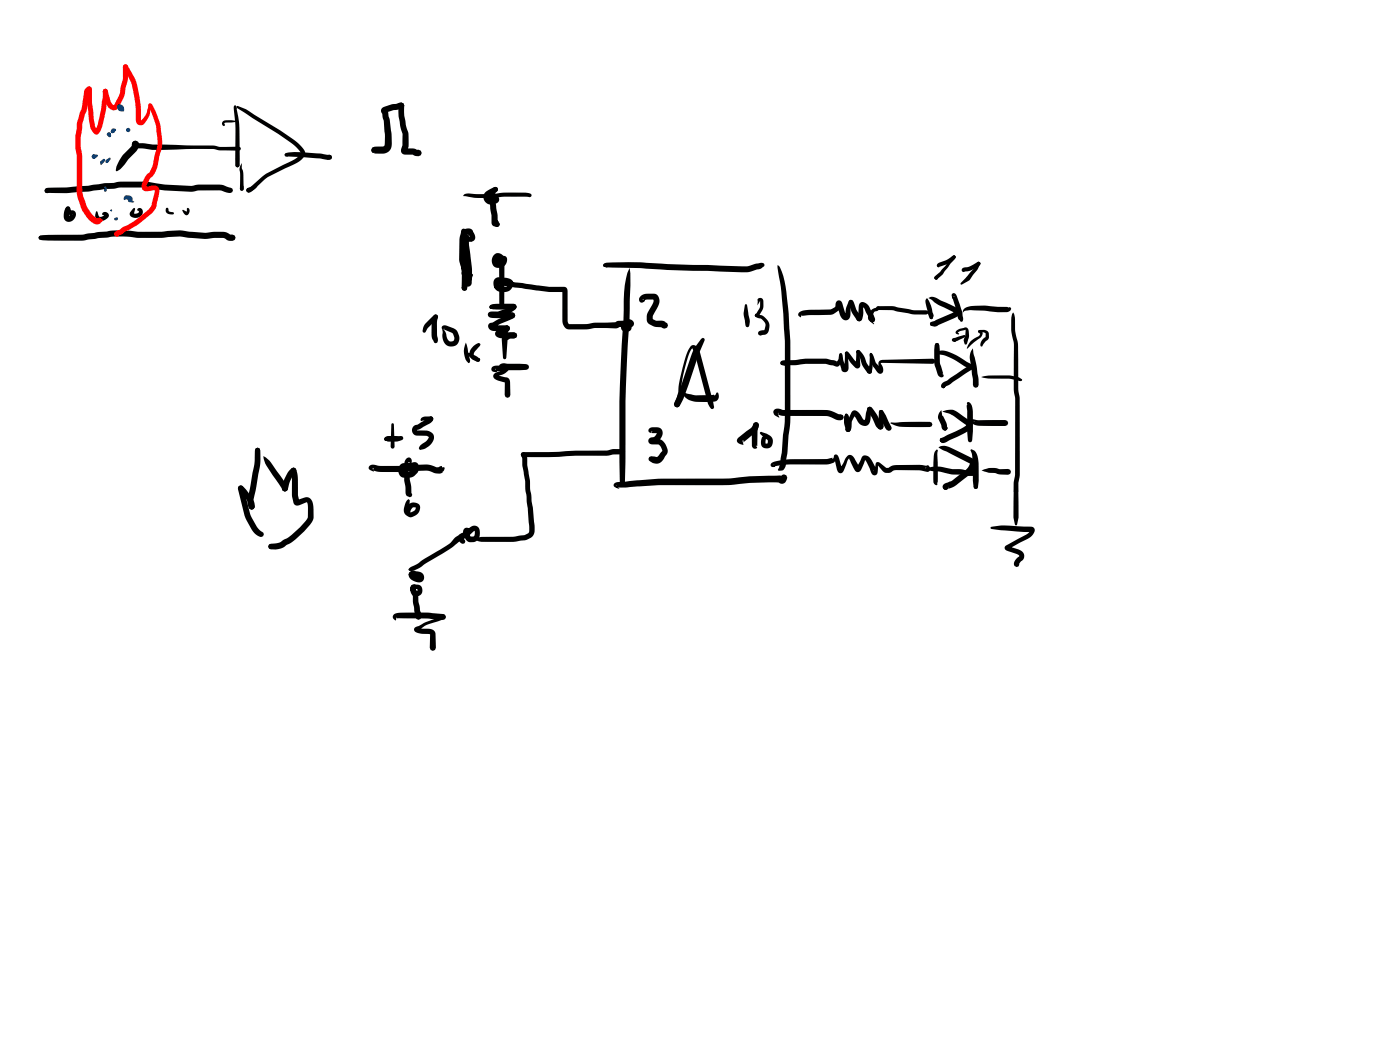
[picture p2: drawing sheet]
<svg xmlns="http://www.w3.org/2000/svg" width="285mm" height="214mm" viewBox="0 0 285 214" stroke-linecap="round" stroke-linejoin="round" font-family="sans-serif">
<g fill="#000">
<path d="M9.2 38.5l.5-.3h3.9l4.3-.4 3.3-.5 2-.1a9.7 9.7 0 0 1 3.9-.2 22.9 22.9 0 0 1 6.5 .6l5.4 .3 1.4-.3h4.7l2.2 .8 .1 .4-.1 .3a2.16 2.16 0 0 1-2.2-.3h-4.7l-1.5 .2-5.4-.2a27.9 27.9 0 0 0-8.5-.6l-8.3 .8a33 33 0 0 1-6.8 .3h-.1l.2-.2-.4 .2-.4-.1-.1-.4zM9.2 38.5l.4-.2 .3 .2 .2 .3-.1-.2-.1 .2 .3 .2-.6 .3a.48 .48 0 0 1-.5-.5zM27.1 28.9a.83 .83 0 0 1 1 .1 .83 .83 0 0 1 .1 1.1l-.4 .7-1.7 1.6-1.5 1.9-.8 .6-.2-.1a5.8 5.8 0 0 1 2-3.9l1.1-1.1zM27.1 28.9l.5-.3 .6 .8-.6 .7a.74 .74 0 0 1-.7-.4 .74 .74 0 0 1 .2-.8zM27.3 29.4a4.2 4.2 0 0 1 2.7-.1l1.1 .1 12.3 .2 1.4 .3h3.8l.3 .1 .1 .3-.1 .3-.3 .1-3.8-.1-1.4-.3-12.4 .2-3.4-.4-.3-.1-.2-.3zM27.3 29.4l.3-.2 .3 .2v.3l.3 .6-.6-.3h-.3l-.2-.3zM94.5 39.6l.9-.2 4.7 .1 2.5-.3h4.4l1 .2 .2 .4-.1 .2-.2 .1h-6a23.2 23.2 0 0 1-6.5 0l-1.1-.2zM100.4 38.3l.5-.2 .3 .1 .2 .4-.1 .3-.6 .5a.62 .62 0 0 1-1-.1zM99.7 39.2l.4-.1 .4 .1 .2 .4 .6 4.3v1.5l-.1-.4-.3-.2 .7 .3-.2 .1 .3 .5-.1 .4-.4 .1-.5-.1h.1a.77 .77 0 0 1-.7-.7v-1.5l-.6-3.4 .1-.8zM98.8 39.2l1.8-1.1 .6 .1 .2 .4-.2 .3-1.7 1v.3l.2 .3 1-.1-.1 .3-.4-.4a.7 .7 0 0 1-.5-1.1l.4-.1 .8 .4a1.07 1.07 0 0 1 .7 .9 1.07 1.07 0 0 1-.6 1 1.64 1.64 0 0 1-1.8 0 1.64 1.64 0 0 1-.7-1.6zM8 48.1a21.5 21.5 0 0 1 5.7-.3h3l2.5-.4a28.2 28.2 0 0 1 8.6-.2h.5a54.6 54.6 0 0 0 8.3-.3l5.2 .5 1.9-.2h2l1.2 .6h.4l.5 .1 .2 .5a1.05 1.05 0 0 1-1.5 .6l-1.1-.6h-1.7l-2 .3-5.1-.6a55.2 55.2 0 0 1-8.3 .3h-.4a18.3 18.3 0 0 0-6.1 0l-1.7 .1-3.4 .5h-3a21.5 21.5 0 0 1-5.7-.3l-.2-.3zM8 48.1l.4-.1 1.1 .7-1.3 .1-.4-.4z"/>
<path d="M13.5 42.1l.3-.1 .4 .2 .2 .4-.3 1.5-.1-.1 .4-.4 .4 .1-.4 .1-.2-.1a.7 .7 0 0 1 .7-.9 .7 .7 0 0 1 .5 1.1 1.34 1.34 0 0 1-.9 1.1 1.34 1.34 0 0 1-1.4-.4l-.1-1.2zM13.5 42.2l.3-.2 .3 .1 .1 .5 .6 .5-.8-.2-.5 .1-.2-.4zM19.5 43.1l.2-.1 .2 .1 .3 1a1.16 1.16 0 0 0 1.1-.4l.1 .3-.3-.2a.32 .32 0 0 1-.3-.4 .32 .32 0 0 1 .4-.2 .76 .76 0 0 1 .9 .5 .76 .76 0 0 1-.5 .9 1.27 1.27 0 0 1-1.3 .4 1.27 1.27 0 0 1-.9-1zM27.1 42.5l.3-.2 .1 .3-.3 1v-.2l.5 .1 .5-.2 .1-.4h-.3a.53 .53 0 0 1 .5-.5 .53 .53 0 0 1 .5 .4 1.4 1.4 0 0 1-1 1.5 1.4 1.4 0 0 1-1.6-.7l.1-.4zM33.8 42.4h.4l.2 .6 .8 .2 .2 .2a1.12 1.12 0 0 1-1.2 .1l-.5-.5zM37.1 42.8l.2-.1 .7 .4h-.1l.2-.2v-.5a.57 .57 0 0 1 .4 .9 .58 .58 0 0 1-.5 .5 .58 .58 0 0 1-.6-.4zM94.9 48.1l.2-.1 .3 .1 .1 .3-.1 3.5a34.9 34.9 0 0 1-.3 6.9l-.2 .3-.3 .1-.5-.2-.1-.4 .4-.8 .3-1.3a5.4 5.4 0 0 0 .2-2.7l-.2-5.4zM94.2 48.3l.4-.2 .2 .1 .2 .3-.4 1.1zM94.3 48.2a.86 .86 0 0 1 1.1 1l.7 5.8v1.7l-.2 .5-.4 .2-.6-.4-.1-.3v-1.9l-.7-5.7 .1-.4 .1 .1-.1-.3zM94.1 46.7a.61 .61 0 0 1 .7 .1 .61 .61 0 0 1 .1 .7l.2 .9v2.8a10.2 10.2 0 0 0 .4 4l.5 1.7a1.07 1.07 0 0 1-.7 1.5 .94 .94 0 0 1-.8-1.1l-.4-2a26.8 26.8 0 0 1-.1-5.8l.1-.6a.83 .83 0 0 1 .3-.9 .83 .83 0 0 1 .9 0l.2 .4-.1 .3-.3 .1-.4-.2h.4l.1 6 .5 2.9a.48 .48 0 0 0-.4-.3 .48 .48 0 0 0-.5 .3l-.3-3.2 .1-5.9-.4-1.2 .2 .1 .3-.1-.3 1.6 .1 4 .6 2.5a.45 .45 0 0 1-.1 .5 .45 .45 0 0 1-.5 .1v.2a.48 .48 0 0 1-.5-.8v-.4l-.5-2.1v-4l.4-1.8zM94.6 48.7h.5a.78 .78 0 0 1-.2 1l-.2 .5v.8a12.2 12.2 0 0 0 .4 4.3v3.3l-.1 .4-.4 .2-.5-.2-.1-.4a18 18 0 0 0-.2-5.2 9.4 9.4 0 0 1 .2-3.5zM95 56.4l1-.7 .2 .1v.4a1.31 1.31 0 0 1-.5 1.1l-.7-.1-.1-.5z"/>
<path d="M95.8 48.5l.2-.1 .4 .3-.4 .6-.3-.6zM94.5 48.8l.3-.2a1.09 1.09 0 0 1 1.6 .1l-.1 .2-1.4 .5-.3-.1zM94.4 46.8a1.22 1.22 0 0 1 1.9 .4v.4l-.4-.3-.8 .2 .2 .5 .5 .1-.1 .2v-.3h-.7l.3-.2v-.2l-.1 .5a.55 .55 0 0 1-.6-.4 .55 .55 0 0 1 .4-.7h.7a1.1 1.1 0 0 1 1.1 1.2 1.1 1.1 0 0 1-1.3 1 1.52 1.52 0 0 1-1.1-2.4zM100.9 45.3l.2-.1 .5 .3 .1 .3-.2 .3-.3 .1-.3-.2-.2-.4 .1 .2zM101.2 58.2l.4-.2 .2 .1 .2 .2-.7 .8-.2-.2zM100.7 56.8a.7 .7 0 0 1 1-.3 .7 .7 0 0 1 .3 .9l-.4 .9-.1-.3-.4-.1 .7 .2 .2 .2a.73 .73 0 0 1-1.2 .4 .73 .73 0 0 1 0-1.2l.3-.5a.44 .44 0 0 0 .5 .5v.5l.2 .3a1.39 1.39 0 0 0 1.9-.4v-.3l-.3-.1-.5-.1-.3 .1v-.4l9.3 1.3h3a.92 .92 0 0 1 .7 1.2v5.9l.2 .5h.7a14.1 14.1 0 0 0 4.6-.3l4.2-.1 .5-.3h2.5a.61 .61 0 0 0-.5 .4 .61 .61 0 0 0 .1 .6l.2-.1-.3 .7a.55 .55 0 0 0-.5-.8h.4a.45 .45 0 0 0-.5 .3 .45 .45 0 0 0 .1 .5l.1-.2-.5-.5a.87 .87 0 0 1 1.5 0 .87 .87 0 0 1-.6 1.3 .93 .93 0 0 1-1.1-.2 .93 .93 0 0 1-.2-1l.5-.9a1.12 1.12 0 0 1 1.3-.4 1.12 1.12 0 0 1 .7 1.2l-.6 .4h-2.4l.2-.1-.8 .4-4.7-.1a15 15 0 0 1-4.9 .3 1.53 1.53 0 0 1-1.3-1.7v-6.2l.4 .3-3.2-.1-7.7-1.1a2.59 2.59 0 0 1-2.2-.7 .95 .95 0 0 1 .3-.9 .95 .95 0 0 1 1.1-.1 1.32 1.32 0 0 1 1.3 1 1.32 1.32 0 0 1-.6 1.5 2.17 2.17 0 0 1-3.3-.6l-.1-1zM100.6 51.8l.4-.2 .5-.1 .6 .3 .5 .4-.1 .1-.9 .1-.3 .5 .1 .5 .6-.2 .3-.4 .2 .2 .2 .1-.6 .1-.7-.1 .1-.3-.3-.3h.3a.95 .95 0 0 1 1.2 .6 1.11 1.11 0 0 1-1.5 .5 .8 .8 0 0 1-.7-1 .8 .8 0 0 1 1.2-.5l.3 .1a.82 .82 0 0 1 1.1 .1 .82 .82 0 0 1 .1 1.1 1.6 1.6 0 0 1-1.4 1.1 1.6 1.6 0 0 1-1.6-.8v-1.1zM101.8 52.7l.4-.2 .3 .2 .2 .4v8.8l-.2 .3-.3 .2-.4-.2-.1-.3-.1-8.8zM122.9 53.7l.4-.2a75.3 75.3 0 0 1 12.6 .3l16.2 .4 2.7-.7a.7 .7 0 0 1 .9 .5l-.1 .3-.7 .4-.7 .2a6.3 6.3 0 0 1-3.2 .5l-27.5-1h-.2l.1-.2-.3 .2-.2-.1-.1-.3zM122.9 53.8h.4l.4 .6-.2 .1-.6-.3zM128.2 54.5l.2 3.7-.2 5a388.5 388.5 0 0 0-.9 30.8l-.1 4.4a.7 .7 0 0 1-.9 .7v-.5a348.8 348.8 0 0 1 .7-35.5 18.9 18.9 0 0 1 1.2-8.6zM158.3 54a1.72 1.72 0 0 1 .9 1.3 41.5 41.5 0 0 1 1.5 11.6 229.8 229.8 0 0 1 .2 19l-.4 2.8-.2 3.6-.2 1.3a2.58 2.58 0 0 1-.6 2.1 .86 .86 0 0 1-1.1-.1l.5-1.2 .8-8.1 .1-7.3a126.4 126.4 0 0 0-1.2-22.6z"/>
<path d="M194.1 52.1l.2-.1 .2 .2-.1 .6-.9 .9-1.6 2.3-1.1 .9-.5-.1-.1-.2 .1-.3 1.1-.9 2.6-3.1v.2zM190.3 56.3l.3-.1 .3 .2v.4l-.3 .1-.3-.1zM190.4 56.3h.3l.4-.3-.1 .6-.3 .3-.4-.1zM194 52.1l.4-.1 .2 .3-.1 .2-.4 .1-.2-.3zM190.9 53.7l1.8-.8 1.6-.9 .3 .3-.6 .7a5.2 5.2 0 0 1-2.5 1.3l-.1-.1-.3 .2-.3-.1-.1-.3zM199.1 53.3l.4 .1a1.91 1.91 0 0 1-.6 1.6l-1.5 2.1-1.6 .9-.2-.1v-.3l1.8-2a4.3 4.3 0 0 0 1.5-2zM195.9 54.7l1.4-.4 2-1 .2 .1 .1 .3a4.6 4.6 0 0 1-3 1.6l-.4 .1-.3-.1-.1-.3zM87.4 65.1a2.27 2.27 0 0 1 1.3-1.1l.3 .1 .2 .4a2.27 2.27 0 0 1-1.1 1.3l-1 1-.5 .9h-.5l-.1-.4a3.1 3.1 0 0 1 1.4-2.2zM88.4 64.1l.3-.1 .3 .1 .2 .6a13.2 13.2 0 0 0 0 4.6l-.2 .5-.3 .1-.3-.1-.2-.5a8.1 8.1 0 0 1 0-4.9zM90.1 66.4l.3-.2 .5 .1 1.7 .7 .5 .5 .4 .9a1.72 1.72 0 0 1-1.4 2.2 1.72 1.72 0 0 1-2-1.7l-.1-1.8h.3a3.4 3.4 0 0 1 .8 1.8 .73 .73 0 0 0 .8 .7 .73 .73 0 0 0 .6-.9l-.4-.8-1.7-.8v-.3a.28 .28 0 0 1-.4 .1 .28 .28 0 0 1 0-.4zM94.5 71.8l.1-.1a4.5 4.5 0 0 1 2.8 1.2h-.2l.5 .1 .1 .3-.2 .3h-.5zM94.9 69.8l.8 3.7a.36 .36 0 0 1-.4 .4 3.8 3.8 0 0 1-.4-4.1z"/>
<path d="M96.4 70.4l.4-.3a.59 .59 0 0 1 1 .1l-1.2 1.4a.65 .65 0 0 0 .2 1.1l.8 .2 .2 .4-.1 .2-.3 .2-.8-.3a1.53 1.53 0 0 1-.6-2.5zM99.8 62.2l.2-.1 .3 .1 .2 .3-.2 .3-.3 .1-.2-.1-.2-.3zM99.9 62.1l1.1-.2 3.5-.1 .6 .3 .1 .4-.2 .4-.4 .1h-3.6l-1.2-.2-.2-.3zM99.8 62.3l.2-.2 .3 .2 .3 .4v.2l-.8-.1-.1-.3zM100.2 74.8l.7-.4h2a.75 .75 0 0 1 .7 .8 .75 .75 0 0 1-.7 .7l-1.7 .8v-.3l1.5 .4a1 1 0 0 1 1.2 1v2.6l-.2 .4-.4 .2-.4-.2-.1-.4v-2.7l.2 .2-1.6-.4a.85 .85 0 0 1-.9-.5 .85 .85 0 0 1 .2-1l1.5-.5 .5-.5v.3l.2 .3h-2l.1-.3-.2-.2 .4 .5-.2 .2-.5-.1a.57 .57 0 0 1-.3-.9zM101.7 74.3l1-.3 4.4 .1 .5 .2 .1 .4-.1 .4-.5 .2a12 12 0 0 1-4.8-.2l-.8-.3zM102.8 66.4l.4-.2 .5 .2 .1 .4-.2 .5-.4 .1-.4-.2-.2-.4zM101 67.4l.4-.2 .8-.1 .5-.5-.1 .2 .2-.4 .4-.1a.77 .77 0 0 1 .6 .6 .77 .77 0 0 1-.5 .8l-.7 .5-.9 .1 .3-.3-.2-.4 2.9 .1 .4 .2 .2 .4-.2 .4-.4 .2h-2.6l-.7-.2a.79 .79 0 0 1-.4-1.3zM102.5 68.4l.8-.6 .7-.1h.7l.4 .2 .2 .4-.2 .4-.4 .2h-.8l-.6 .4v-.2l-.2 3.7-.4 .4-.3-.4-.2-3.7zM99.6 65.9l4.3-2.1-.2 .3 .2-.3 .4-.2 .4 .2 .2 .4-.1 .3-.3 .3-2.7 1.2-1.1 .6-.6 .2 .3-.2v-.4h2.9l.4 .2 .1 .4-.2 .4-.4 .2h-2.1l-1.2-.2a.87 .87 0 0 1-.3-1.3zM99.5 63.6l.5-.2h1.4l2-.6 .7-.6-.1 .2 .2-.3 .4-.2 .4 .2a.9 .9 0 0 1-.6 1.3l-.7 .3-2 .6-1.6 .1a.43 .43 0 0 0 .2-.4 .43 .43 0 0 0-.2-.4h4.2l.4 .2 .2 .4-.2 .4-.4 .2-.4-.2 .3 .2h-3.5a.98 .98 0 0 1-1.3-1zM130.4 60.3l.1-.1a3.6 3.6 0 0 1 3.3-.1 2.02 2.02 0 0 1 .1 2.4l-1 1.7v.9l-.1-.2 .8 .4h1.1l.6 .2 .5 .3 .2 .4-.2 .5-.6 .2-.6-.3-1.3-.1-1.1-.5a1.84 1.84 0 0 1-.3-2.3l1.1-2.1v-.7l.2 .1h-1.6l-.4 .2-.4-.3 .5 .4a.67 .67 0 0 1-1.1 .1 .67 .67 0 0 1 .2-1.1z"/>
<path d="M139 79.7l.9 .4 1.6 .4 3.9-.1a.28 .28 0 0 0 .3 0 .28 .28 0 0 0 .1-.3l.1-.1a.61 .61 0 0 1 .4 .9 1.1 1.1 0 0 1-1.2 .9 11.8 11.8 0 0 1-4.5-.2 2 2 0 0 1-1.6-1.9zM142.8 69l.3-.2 .3 .1 .1 .3-1.6 3.9a72.4 72.4 0 0 1-3.4 9.4l-.3 .4h-.4l-.4-.1-.2-.5 3.9-10.8zM151.7 62h.3l.1 .1 .3 1.9a3.7 3.7 0 0 1 .1 2.5l-.3 .1-.3-.1-.5-2.2zM154.3 60.8a.65 .65 0 0 1 .7-.1 .65 .65 0 0 1 .4 .6v1.2l-.1 .6-.8 1.3-.3 .1h.1l-.3 .1-.2-.1-.1-.3 .1-.2 .2-.2 .7-1.4 .1-1.3-.6 1zM153.8 64l.2-.1 .4 .3-.1-.2 .6 .1a2.52 2.52 0 0 1 1.6 1.5l.2 .7-.1 .9a1.32 1.32 0 0 1-1.5 1.1l-.6-.1a.68 .68 0 0 1 .1-.7 .68 .68 0 0 1 .6-.3h.4l.1-.1 .2-.9-.1-.4-.8-.9-1.2-.4-.1-.3zM159 73.6l.6-.2 2.2-.1 2.2-.3h4.1l2.4 .6-.2 .1h.1a2.06 2.06 0 0 0 .6-1.7h.4a3.3 3.3 0 0 1-.5 2.5l-.5 .2-2.3-.6h-4a15.3 15.3 0 0 1-4.6 .2l.2-.2-.4 .2-.3-.1-.1-.3zM159 73.6l.3-.1 .3 .1 .1 .4 .5 .4-.1 .1-1.1-.2-.1-.4zM162.7 63.6a6.7 6.7 0 0 1 4-.5l2.3-.1 .8-.3 .3-.4a.86 .86 0 0 1 1-1.1l.4 .5 .6 2.1 .2 .3-.3 .1 .1-.1a5.6 5.6 0 0 1 .6-2.6l.3-.4 .2-.1 .3 .2 .2 .3-.3 .4 .1-.1-.3 1.1v.9a1.05 1.05 0 0 1-.7 1.4 1.05 1.05 0 0 1-1.3-.8l-.8-2.4a.45 .45 0 0 0 .7 0 2.24 2.24 0 0 1-2 2.1l-5.9 .2-.1-.2-.1 .5-.5-.4zM171 72h.4l.1 .3 .7 2.8-.2-.3-.1 .2 .1-3.2 .4-.2 .2 .1 .1 .2v1.5a2.63 2.63 0 0 1-.2 2.2 .74 .74 0 0 1-.8 .1 .74 .74 0 0 1-.4-.7 3.8 3.8 0 0 1-.3-3zM172.1 71.7l.4-.1 .3 .1 2 2.4h-.4l-.2 .2 .1-2.7 .4-.3 .3 .1 .1 2.7a.7 .7 0 0 1-.4 .9 .7 .7 0 0 1-.9-.5l-1.3-1.8-.3-.5 .2 .1-.3-.1-.1-.3zM172.9 61.2l.4-.1 .4 .2 .6 1.7 1.1 1.6 .1 .3-.2 .4-.4 .1-.4-.1-1-1.6-.6-1.9 .2 .1-.3-.4zM174.5 71.3l.5 .1 .1 .2-.2 .3h-.5l-.1-.3z"/>
<path d="M174.4 71.4l.4-.1 .3 .1a5.2 5.2 0 0 1 1.4 2.6l1.1 1.6-.2 .4-.4 .1a2.61 2.61 0 0 1-1.3-1.5l-.3-.5a4.4 4.4 0 0 0-.9-2.1l-.2-.4zM175.1 61.7a1.48 1.48 0 0 1 2 .9l1 2.3-.1 .6-.4 .1-.3-.1-.2-.2-1.1-2.4-.5-.5 .3-.1v1.6l-.3 1.1-.3 .4-.7-.1-.1-.4 .1-.4 .4-.2-.3 .2 .3-2.3zM177.2 71.9l.1-.1 .3 .3v2.8a1.01 1.01 0 0 1-.6 1.2l-.3-.1-.2-.4 .5-1.3zM177.2 71.9l.1-.1 .4 .3 .6 1.8 1.1 1.2h-.3l-.2 .2v-.9a.77 .77 0 0 1 .5-1.1l10.5-.3 .4 .2 .1 .4-.1 .3-.4 .2-10.2-.2-.4 .1a1.83 1.83 0 0 1 .3 2 .73 .73 0 0 1-1.1-.3l-.9-1.5-.5-1.9zM177.5 63.1l1.3-.7a.48 .48 0 0 1 .3 .4 .48 .48 0 0 1-.4 .5l-.7 .2-.7 1.1v.4l.7 1-.7-.5a1.25 1.25 0 0 1 0-2zM178.5 62.5l.8-.2a7.5 7.5 0 0 1 3.1 .2l3.5 .7h2.7l.3 .1 .1 .3-.1 .3-.3 .1h-2.8l-4.1-.8-2.9-.1-.3-.1-.1-.3zM188.6 60.8h.3l.3 .6 .7 2.2a.94 .94 0 0 1-.3 1.4l-.2-.1-.5-1.1-.5-2.1zM189 60.7l.7-.3 .8 .2 4.3 2.1a.92 .92 0 0 1 .8 .9 .92 .92 0 0 1-.8 .9l-4.1 1.9a1.05 1.05 0 0 1-1.4-.5l.2-.3 5.1-2.3v.5l-1.5-.7a9.2 9.2 0 0 1-3.4-2zM190.8 71.8l.1-.2a2.28 2.28 0 0 1 2.5 .2l1.5 .6 3.1 1.9 .3 .4-.1 .4-.4 .1-1.3-.5a12.3 12.3 0 0 0-5.1-2.5l-.9 .2zM190.5 70l.3-.2 .3 .2 .1 .3-.4 .6-.5-.6zM190.5 70l.3-.2 .3 .2a11.3 11.3 0 0 1 .3 3.9l.6 2-.2 .2 .3 .1a.48 .48 0 0 1-.3 .6 .48 .48 0 0 1-.6-.2l-.3-.4-.5-1.6a10.7 10.7 0 0 1-.1-4.3zM191.8 78.4h.8a.46 .46 0 0 1-.3 .6 .46 .46 0 0 1-.6-.3z"/>
<path d="M191.8 78.4l.3-.2 .3 .2-.1 .5-.2 .1-.4-.1zM193.9 59.8a.63 .63 0 0 1 .9 .5l1 2.8a4.4 4.4 0 0 1 .2 2.3l-.3 .1-.3-.3a1.45 1.45 0 0 1-.5-1.5l-1-3.3a.21 .21 0 0 0 .2 .1 .21 .21 0 0 0 .2-.2l-.2 .5h-.2l-.1-.7zM193.9 69l2.4-.8 .2 .1-.1 .3-1.4 .8-.8 .1 .1-.4 .3 .3a.41 .41 0 0 1-.6 .1 .41 .41 0 0 1-.1-.5zM194.7 67.4l.6-.4 .9-.2a.69 .69 0 0 1 .8 0 .69 .69 0 0 1 .2 .8l.1 1.1-.5 1.4-.2 .1-.2-.1-.2-.8 .3-1 .1-1.2-1.7 .6 .4 .2-.1 .2-.4-.1a.37 .37 0 0 1-.2-.3 .37 .37 0 0 1 .1-.3zM196.3 62.9l.5-.4a8.9 8.9 0 0 1 3.6-.3l5.1 .3a.48 .48 0 0 1 .3 .5 .48 .48 0 0 1-.4 .4l-.4 .2h-1.9l-2.7-.4-2.8-.1-1.1 .2-.5 .3 .1-.4zM199.2 67.3l.2-.1 .3 .3a.49 .49 0 0 1 .4 .3 .49 .49 0 0 1-.2 .5l-.3 .5-1.4 1-1.3 1.2a3.2 3.2 0 0 1 2.4-2.6l.3-.6 .1 .1-.5-.2zM191.9 78l5.6-3.7 .3-.1 .4 .2 .1 .3-.2 .5-4.7 3.1-.9 .4v-.1l-.2 .3a.52 .52 0 0 1-.6-.2 .52 .52 0 0 1 .2-.7zM198.1 70.9l1.1 5.9a2.33 2.33 0 0 1-.1 2l-.4 .2-.4-.2-.2-.4v-1.2l-.4-2.8a3.5 3.5 0 0 1 .4-3.5zM199.2 67.3l.9-.1a1.06 1.06 0 0 1 1.2 .7v1l-1.2 1.4a.27 .27 0 0 1-.4 .1 .27 .27 0 0 1-.1-.3l.4-.9 .7-.6v-.7l-.4-.2-1.1-.1zM199.8 76.7a20.6 20.6 0 0 1 7.3 0l1 .5a.36 .36 0 0 1-.2 .4 .36 .36 0 0 1-.4 0l-.7-.2a9.8 9.8 0 0 0-4-.3h-1.6zM206.3 63.6l.3 1.1a16.8 16.8 0 0 0 .7 5.5l.1 9.7a11.4 11.4 0 0 1 .2 3.9v12.8l-.3 1.7 .1 1.7-.2 .4-.3 .1-.4-.1-.1-.4v-1.9l.3-1.5v-12.8a16.5 16.5 0 0 0-.3-4.7v-9.1a12.1 12.1 0 0 1-.3-6.1zM48.6 99.1l.4-.3 .4 .2 .2 .4-.1 .3 .1-.3 .3 1.4a14.2 14.2 0 0 0 2.4 6.4l.6 .8 .7 .5 .1 .3-.1 .4-.4 .1h-.3a3.2 3.2 0 0 1-1.7-1.5 15.2 15.2 0 0 1-2.4-6.8l-.4-1.4z"/>
<path d="M52.1 91.3l.3-.2 .4 .2 .2 .4-.6 .6-.5-.6zM52.1 91.3l.3-.2a1.11 1.11 0 0 1 .6 1.4l-.1 2.3-1.3 6.9 .1 1.1-.2-.2 .3 .6-.1 .4-.5 .2-.2-.1a2.47 2.47 0 0 1-.6-2.2l1-5.2a14.8 14.8 0 0 0 .5-4.6zM53.6 92.9l.5 .2a9.9 9.9 0 0 1 2.4 3l1.9 2.8 .2 .6-.2 .4-.4 .2-.4-.2-2.1-3.1a8.3 8.3 0 0 1-1.9-3.9zM59 95.7l.8-.5 .4 .2 .1 .4-.1 .4a7.1 7.1 0 0 0-1.6 3.5l-.6 .4-.4-.2-.2-.7a7.9 7.9 0 0 1 1.6-3.5zM59.3 95.4l.5-.2a1.47 1.47 0 0 1 .8 1.6l.1 4 .2 1.3-.4-.3 1.3-.4a1.4 1.4 0 0 1 2 1.4 6.2 6.2 0 0 1-.1 3.1l-.1 .2a17.4 17.4 0 0 1-4.4 4.5l-1 .5a2.91 2.91 0 0 1-2.1 .8l-.9-.1-.4-.1-.2-.4 .2-.4 2.1-.4 1.6-1a16.8 16.8 0 0 0 4.1-4l.1-2.2-.2-1h-.1l-1.1 .4a.98 .98 0 0 1-1.6-.4 9.4 9.4 0 0 1-.3-3.9l-.2-2.6zM75.3 94.8l.6-.2 1.4 .3h3l6.5-.3 1 .1 1.1 .4h.5l-.1 .1 .6-.3 .1 .2a.39 .39 0 0 1 .5 .2 .39 .39 0 0 1-.1 .5l-.4 .4-.6 .2h-.8l-1.8-.6-5.4 .3h-3.5l-1-.1-1-.3a.24 .24 0 0 0 .2-.2 .24 .24 0 0 0-.2-.2l.2 .8-.7-.4a.52 .52 0 0 1-.3-.4 .52 .52 0 0 1 .2-.5zM78.4 89l.1-.1a7.7 7.7 0 0 1 3.1-.1l.4 .1 .1 .3-.1 .3a4.5 4.5 0 0 1-3.2 .4l.1-.1-.5-.1-.2-.3zM78.4 89.1h.5l.3 .5-.1 .2-.6-.1-.2-.2zM79.8 86.2h.3l.1 .2 .1 4.6-.1 .2-.3 .2-.2-.2-.2-.2zM81.5 94.6l.8-.3a1.49 1.49 0 0 1 1.7 .5 .87 .87 0 0 1-.5 1 .87 .87 0 0 1-1-.2v-.5h.4v-.3a.47 .47 0 0 0 .3 .7h-.9h.1v.6l-.1-.1h1.2l.5-.5v-.6l.1 .3 .3 .1-1.1 .2-.7 .6a1.05 1.05 0 0 1-.3-1.4 1.05 1.05 0 0 1 1.3-.4 1.04 1.04 0 0 1 1.6 .6v.9l-.2 .5-.9 .8-.8 .2a2.01 2.01 0 0 1-1.7-.3 1.79 1.79 0 0 1-.1-2.4zM82.5 95.4a2.82 2.82 0 0 1 1 2.6l.3 2.3-.1-.1 .2 .6a.69 .69 0 0 1-.7 .4 .69 .69 0 0 1-.6-.6v-1.2a8.3 8.3 0 0 1-.1-4zM82.5 95a1.48 1.48 0 0 1 2.3 .4l-.1 .5-.5 .2-.4-.2-.2-.3 .3 .3-.5-.1-.2 .1-.2-.2 .1 .2a.45 .45 0 0 1-.7 .2 .45 .45 0 0 1-.1-.6z"/>
<path d="M82.7 93.4a.63 .63 0 0 1 .8-.2 .63 .63 0 0 1 .3 .7l-.1 .5-.5-.3-.1 .1 .2 .1 .3-.1 .1 .7h.5l-.4 .1 .4-.1 .5 .1 .1 .5a1.07 1.07 0 0 1-1.4 .6 1.75 1.75 0 0 1-.7-2.7zM85.8 85.1a2.42 2.42 0 0 1 2.3-.1v.6l-.4 .1-1.6-.1-.3 .1-.2-.2zM84.2 86.8l3.1-1.7v.1l.1-.3 .3-.1 .4 .1a1.1 1.1 0 0 1-1 1.5l-1.6 .9-.6 .2 .1 .2h1.9a1.51 1.51 0 0 1 1.4 1 1.51 1.51 0 0 1-.5 1.7l-1.2 .9-1 .3-.2-.1-.1-.3 .2-.4 1.1-.8a1.06 1.06 0 0 0 .7-1l-.5-.3h-1.6a1.14 1.14 0 0 1-1.2-.6 1.14 1.14 0 0 1 .2-1.3zM106.2 92.2l.4-.2h7.1l3.5-.2 6.3-.1 1.4-.3h1.8l.4 .2 .2 .4-.2 .4-.4 .1h-1.8l-1.4 .3a109.5 109.5 0 0 0-11.8 .3h-5.1l-.4-.2-.2-.3zM125.1 98.5l.5-.3 4.5-.4a226.8 226.8 0 0 1 18.7-.4l.6-.1a47.5 47.5 0 0 1 8.3-.4l1.2-.1 .7 .3-.4-.1-.4 .1 .5-.4 .3-.1 .5 .2 .2 .4-.1 .3a1 1 0 0 1-.6 .9 1 1 0 0 1-1.1-.2l.2 .1-1.6-.1a50.6 50.6 0 0 0-8.2 .5 287.5 287.5 0 0 0-18.7 .3l-4.2 .3-.5-.1v-.4l.6 .8-.8-.4a.48 .48 0 0 1-.2-.7zM132.2 87.2a2.56 2.56 0 0 1 1.9-.2 1.34 1.34 0 0 1 .4 2.3l-.7 .7-.9 .2a.47 .47 0 0 0 .3-.4 .47 .47 0 0 0-.3-.4h1.2a2.54 2.54 0 0 1 1.8 2.9l-.4 .5a1.94 1.94 0 0 1-2.6 1.5l-.8-.5-.1-.4 .2-.4 .4-.1 1.2 .2 1.1-1.3-.4-.8-.3-.4-.9-.1a.82 .82 0 0 1-1.1-.2 .82 .82 0 0 1 .1-1.1l.2-.1a1.15 1.15 0 0 0 1.2-1l.1 .1h-1.1v-.5l-.1 .5-.4-.2-.2-.3zM140.6 70.5a1.02 1.02 0 0 1 1.7 .7l2.9 10.7 .2 1-.1 .3-.3 .1-.3-.2-.5-.9-2.7-10.1-.4-1.1-.3 .1a22.5 22.5 0 0 0-2 9l-.1 .2a3.8 3.8 0 0 0-.3 2.2l-.2 .3-.4 .1-.4-.1-.2-.6a4.2 4.2 0 0 0 .9-2.3v.1a28 28 0 0 1 2.3-9.2zM150.3 89.1l2.5-1.9 .5-.7 .1 .3-.1-.3 .2-.4 .4-.2a.91 .91 0 0 1 .3 1.6l-.6 .8-2.3 1.8a.21 .21 0 0 0 .1-.2 .21 .21 0 0 0-.2-.2l.2 .9-.8-.2a.69 .69 0 0 1-.5-.5 .69 .69 0 0 1 .2-.8zM153.5 86.1l.4-.2 .4 .2 .2 .4-.3 1.3v3h-.3l.2 .1a.44 .44 0 0 1-.3 .5 .44 .44 0 0 1-.6-.3l-.1-.3v-3.1zM155.5 88.7h.3v.2l-.2 .2 .1-.1-.3 .1zM154.8 88l.2-.1 1.1 .4 .7 .4a1.4 1.4 0 0 1 .5 1.9 1.4 1.4 0 0 1-1.9 .5l-.3-.3-.2-.5a1.69 1.69 0 0 1 .4-1.4l.1 .1-.1-.1a.36 .36 0 0 1 .5-.1 .36 .36 0 0 1 .2 .4l-.1 1.2 .4-.1v-.6l-1.5-1.3zM157 94.4l.2-.2a14.6 14.6 0 0 1 6.3-.7h4.8l1.2-.3v.2l.2-.1a.71 .71 0 0 1 .7-.7l.4 .6 .7 2.3-.3-.1-.3 .1 1.3-2.3a.97 .97 0 0 1 1-.6 .97 .97 0 0 1 .9 .9l1 1.7-.4-.2-.3 .1 .9-1.6a1.03 1.03 0 0 1 1-.8 1.03 1.03 0 0 1 1 .7l1.2 2.4-.4-.1-.3 .2 .5-1.6 .4-.2 .4 .1 1.4 1.1h-.1h.5l.7-.5 .9-.1 4.7-.1 1.7 .3-.4 .2v.3l.1-.6h.5l.1 .2a.61 .61 0 0 1 .1 .8 .61 .61 0 0 1-.7 .3l-1.4-.3-4.7-.1-.5 .1-.8 .5h-.8l-.7-.4-1-1.2 .1-.2-.1 .1a2.19 2.19 0 0 1-.3 2.1 1.1 1.1 0 0 1-1.3-1.2l-.7-1.5-.4-.4 .2-.1-.8 2a.74 .74 0 0 1-.6 .6 .74 .74 0 0 1-.7-.3l-1.2-2.5-.3 .4-.3 .8a2.53 2.53 0 0 1-1 1.8h-.5l-.4-.7-.5-2.4 .3-.2a1.5 1.5 0 0 1-.6 1.3l-1.1 .3h-1a50.9 50.9 0 0 0-9.1 .2l-.8 .2v-.5v.2l.2 .2a.49 .49 0 0 1-.6 .1 .49 .49 0 0 1-.2-.6z"/>
<path d="M157.6 83.5l.8-.3 1.2 .3h7.7a5.5 5.5 0 0 1 3.4 .8h.1a.84 .84 0 0 1 1 .7 1.02 1.02 0 0 1-1.5 .5l-2-.8h-9l-1-.3 .3-.4-.2 .3 .2 .7-1-.6a.79 .79 0 0 1 0-.9zM172.1 84.3h.4v.4h-.5zM172.1 84.3a.53 .53 0 0 1 .7 .5l.4 2.6-.2 .4-.3 .2a.83 .83 0 0 1-.6-1 3.7 3.7 0 0 1-.1-2.3h.1zM173.5 83.7l.5-.2 .6 .3 1.1 1.6 .5 .1-.2 .1 .6-2.4 .4-.4 .4 .2 .2 .3-.3 1.8a1.35 1.35 0 0 1-1 1.6 1.35 1.35 0 0 1-1.6-.8l-.9-1.3 .4-.1-.1 .1a3.6 3.6 0 0 0-.8 2.6l-.3 .7-.3 .1-.4-.2-.1-.4 .3-.4-.2 .1 .2-.4a5.1 5.1 0 0 1 .9-2.8zM176.7 83l.3-.2 .5 .2a10.2 10.2 0 0 1 1.9 3.2l.5 .7-.2 .4a1.04 1.04 0 0 1-1.5-.7l-.6-1.5-.9-1.4 .3 .1-.3-.1-.2-.4zM179.1 83.6l.3-.1 .3 .1 .1 .3 .1 3-.3 .5-.3 .1-.4-.2-.2-.4 .3-.5-.2 .2 .1-2.7zM179.1 83.6l.3-.1 .3 .1 .1 .3-.1 .3-.3 .1-.3-.1-.2-.3zM179.1 83.6l.3-.1 .3 .1a4.4 4.4 0 0 1 1.2 2.2l.7 1.4-.2 .4-.4 .1-.6-.3-.6-1.2-.9-2.3zM181.4 86l7.9-.1 .4 .1 .1 .4-.1 .4-.4 .1a26.7 26.7 0 0 1-7-.3l-1-.4zM188.7 95.4a6.4 6.4 0 0 1 3.9-.1l1.3 .2 4.5 .3v.4a.32 .32 0 0 1 .4-.1 .32 .32 0 0 1 .1 .4l-.5 .4h-1.6l-1.3-.2-1.8-.1-2.5-.6a4.1 4.1 0 0 1-2.6-.5zM190.6 91.6l.2-.1 .2 .2-.2 .7 .1 6.2a.42 .42 0 0 1-.4 .1 .42 .42 0 0 1-.4-.3 16.3 16.3 0 0 1 0-5l.1-1.1zM191.1 91.1a2.62 2.62 0 0 1 3 .3l3.9 1.9a1.3 1.3 0 0 1 .4 2 5.5 5.5 0 0 1-2.1 2.2l-1.1 .9a4.8 4.8 0 0 1-2.2 1.2l.2-.4-.2-.3 .1 .3-.2 .4-.4 .2a.73 .73 0 0 1-.6-.9 .73 .73 0 0 1 .8-.6l1-.4 1.8-1.4a3.5 3.5 0 0 0 2-2.2l.1 .1z"/>
<path d="M191.4 89.4l1.5-.6 .3 .3-1.4 1-.3-.1zM191.5 89.3l.3-.2 .4 .2 .1 .3-.1 .4-.4 .1-.4-.2-.1-.3zM191.7 83.5l.1 1 .9 1.8 .1 .5h-.1l.2 .4-.1 .3a.67 .67 0 0 1-1.1-.4l-.6-1.6a1.39 1.39 0 0 1 .1-1.5zM191.9 83.7a2.92 2.92 0 0 1 3.4 .5l1.9 1.3a1.14 1.14 0 0 1 .8 1 1.14 1.14 0 0 1-.7 1.1l-2.2 1.3-2.9 1.3a.63 .63 0 0 1-.7-.2 .63 .63 0 0 1 0-.7l.5-.2h-.1l1.1-.6 2.6-1.2 1.3-.9 .1 .3-3-2.1zM192.1 86.1l.1-.1 .3 .2 .4 1-.2 .3-.3 .1-.3-.1-.2-.3zM192.2 98.8l.3-.2-.1 .2h.1l.9-.8 .2 .1a2.01 2.01 0 0 1-.7 1.4l-.3 .2-.4-.1-.2-.4zM197 81.9l.3 .1v.3h-.4zM196.9 82a.66 .66 0 0 1 .9 .5l.2 .4a22.4 22.4 0 0 1-.2 7l-.3 .2-.3-.2a22.6 22.6 0 0 1-.3-6l-.1-1.2 .1-.3h.1l-.2-.2zM197.7 91.5h.2a2.16 2.16 0 0 1 1.3 2.4l.1 2a9.8 9.8 0 0 1-.3 3.5l-.3 .2-.3-.2a12.5 12.5 0 0 1-.3-4.5 7.4 7.4 0 0 0-.5-3.3zM198.5 98.7h.3l.3 .4-.1 .3-.3 .2-.3-.2-.2-.3zM197.8 85.5l.3-.1 .6 .1-.4 .3 .2-.3h6.2l.4 .2 .2 .4-.2 .5-.4 .1h-2.6a8.4 8.4 0 0 1-3.8-.3l-.3-.1a.56 .56 0 0 1-.2-.8zM199.8 95.8a4.8 4.8 0 0 1 3.8-.3h1.7l.4 .2 .1 .4-.1 .4-.4 .2-1.8-.1-1-.3a5.2 5.2 0 0 1-2.7-.5z"/>
<path d="M206.7 99.4l.2-.1 .2 .1 .2 .8 .1 5.2-.3 1.3-.2 .3-.3-.3-.3-1.3 .1-5.2zM48.6 99a1.13 1.13 0 0 1 1.5 .7l.1 .2a5.9 5.9 0 0 1 1.6 2.7 .72 .72 0 0 1-.1 .9 .72 .72 0 0 1-.9 .1l-.3-1.4-1.1-1.7-.7-.7 .3 .2-.4-.2-.1-.4zM54.8 110.9a.75 .75 0 0 1 1 .4 .75 .75 0 0 1-1 .4l-.2-.4zM83 101.8h.3l.1 .1-.1 .2-.4 .1zM83.4 115.7l1.7-1 .9-.7 5.7-3.4a5.3 5.3 0 0 1 2.4-2l.5 .6-.4 .7-2.8 2-4.4 2.6-1.2 .9a4.1 4.1 0 0 1-2.3 .8l-.2-.1-.1-.1zM82.9 101.9l.3-.2 .2 .2-.3 1.9 .1 .3 .5 .3h-.2l.7-.3 .3-.3 .2-.5a.86 .86 0 0 0-1.2 1l-.1 .2a.56 .56 0 0 1-.6-.2 .56 .56 0 0 1 0-.6 1.42 1.42 0 0 1 1.2-1.4 1.42 1.42 0 0 1 1.5 .9 1.94 1.94 0 0 1-2.4 2 1.68 1.68 0 0 1-.6-2.6zM83.3 115.8l.3-.1 .4 .6-.7-.1-.1-.2zM83.4 116.5l.6-.3 .6 .1-.4 .6 .5 .4 .7 .1-.2 .2-1.3-.3-.2-.1v-.2l-.3 .2a.49 .49 0 0 1-.1-.6 .49 .49 0 0 1 .6-.2 1.91 1.91 0 0 1 2.4 .7 1.08 1.08 0 0 1-.3 1.3 1.08 1.08 0 0 1-1.3 .1l-.2-.1a1.29 1.29 0 0 1-1.1-1.9zM83.8 119.1a1.59 1.59 0 0 1 2.1 .5 1.26 1.26 0 0 1-.6 1.8 1.26 1.26 0 0 1-1.7-.7 1.26 1.26 0 0 1 .8-1.7l1.3 .8-.2 .1h-1l.1 .5 .4-.1 .1-.3-.9-.1 .3-.2 .5 1.1 .6 3.6a1.74 1.74 0 0 1 0 1.6l-.4 .2a.92 .92 0 0 1-.6-1.1l-.2-.7-.3-3.1-.2-.7a1.17 1.17 0 0 1-.1-1.5zM94.5 107.6l.7-.1 .6 .4 .1 .2-.2 .2h-.6l.3-.1 .5 1.1-.2-.1 .8-.1 .2-.7-.1-.4-1.2 1.1-.8 .5-.1 .2 .2 .5a.65 .65 0 0 1-.6 .4 .65 .65 0 0 1-.6-.5l-.1-.8 .3-.6 1-.6 .9-.8a1.23 1.23 0 0 1 1.6-.2 1.23 1.23 0 0 1 .5 1.5 1.67 1.67 0 0 1-1.6 1.7 1.67 1.67 0 0 1-1.7-1.6 1.12 1.12 0 0 1 .1-1.2zM106.2 92.2a.82 .82 0 0 1 1.1 .8v1.7l.6 3.1v1.8l.6 3.8 .4 4.3a2.09 2.09 0 0 1-2 2.3l-.7 .1a38.5 38.5 0 0 1-8.9 .1l-.6-.4 1-.4 4.1-.1a11.6 11.6 0 0 0 4.1-.3h.8l.6-.3 .3-.2 .2-.4-.3-4.6-.5-3.8-.1-1.7-.5-3.1-.1-1.6-.3-.7zM201.7 107.3l.2-.1a33.4 33.4 0 0 1 7.4 0h.7a.98 .98 0 0 1 .7 .9 .98 .98 0 0 1-.5 .9l-.9 .7-4 2.1 .1-.3-.1-.3 2.1 .7a1.47 1.47 0 0 1 1.1 1.3 2.13 2.13 0 0 1-.9 1.4l-.1 .2-.1-.2 .1 .3-.1 .4-.4 .2-.4-.2a1.55 1.55 0 0 1 .9-2v-.2l-.5-.3-1.3-.4a.95 .95 0 0 1-1.1-1.1l4.5-2.6 .6-.7 .3 .3-6.4-.4-1.7-.2-.2-.2z"/>
<path d="M80.2 125.1l.4-.2a33 33 0 0 1 6.9-.1l2.7 .2 .4 .2 .2 .4-.2 .4-.5 .2a56.1 56.1 0 0 0-8.7-.3h-.7l-.1-.2 .1 .5-.2 .1-.4-.3a.64 .64 0 0 1 .1-.9zM84.4 127.8l2.1-1.1a7.8 7.8 0 0 0 3.4-1.6l.3-.1 .4 .2 .2 .4-.1 .3-.3 .2-2 .6a6.7 6.7 0 0 0-3 1.5l-.3 .2 .1-.2-.1-.4 2.5 .2 .6 .3 .3 .3 .2 .5v2.8l-.1 .4-.5 .2-.4-.2-.2-.4 .1-2.8v.1l-1.9-.2a1.39 1.39 0 0 1-1.4-.8z"/>
<circle cx="100.9" cy="38.6" r=".5"/>
<circle cx="95.5" cy="56.7" r=".62"/>
<circle cx="101.2" cy="45.7" r=".55"/>
<circle cx="104.6" cy="62.5" r=".59"/>
<circle cx="177.6" cy="65" r=".56"/>
<circle cx="189.6" cy="64.6" r=".37"/>
<circle cx="189.8" cy="65.9" r=".45"/>
<circle cx="58" cy="99.5" r=".61"/>
<circle cx="78.7" cy="89.4" r=".42"/>
<circle cx="87.7" cy="85.3" r=".48"/>
<circle cx="172.7" cy="87.4" r=".52"/>
<circle cx="192.4" cy="87.2" r=".51"/>
<circle cx="192.5" cy="99.2" r=".57"/>
<circle cx="51.2" cy="103.2" r=".6"/>
</g>
<g fill="#f00">
<path d="M20.5 44.5l.3 .1 .1 .3-.1 .3-.3 .1-.3-.4z"/>
<path d="M17.4 18l.8-.4 .3 .1 .2 .4-.2 .4-.3 .1 .2-.1-.2 .3-.5 3.7-.9 2.6-.1 1.2a10.6 10.6 0 0 0-.3 3.7l.1 .1a13.2 13.2 0 0 1 .2 4.8v1.7a7.7 7.7 0 0 0 .5 4l.1 .2a6.4 6.4 0 0 0 2.2 3.5l.2 .2a.73 .73 0 0 1 1.1 .1l.1 .3-.4 .6a1.58 1.58 0 0 1-2.1-.5 8.8 8.8 0 0 1-2.5-4.6l-.3-1.3v-4.2a14.2 14.2 0 0 0-.3-4.8v-.3a11.4 11.4 0 0 1 .3-3.7l.1-1.3 .9-2.6 .5-3.6z"/>
<path d="M17.8 17.7l.4-.1 .2 .1 .3 .5a15.5 15.5 0 0 0 .3 4.4l.3 3.1 .6 .9-.5-.1 .5-1.2 .7-3 .3-3.1a.84 .84 0 0 1 .5-1.1 .85 .85 0 0 1 .6 1.1l-.5 3.3-.8 3.6a1.68 1.68 0 0 1-1.1 1.3 2.97 2.97 0 0 1-1.4-2.7l-.2-1.7a16.8 16.8 0 0 1-.3-4.6v-.1l.2 .2-.3-.4z"/>
<path d="M25.2 13.2l.3-.1 .4 .1 .2 .4-.1 2.6-.7 3.3-1 2.1a1.38 1.38 0 0 1-1.4 .8 1.38 1.38 0 0 1-1.2-1.1l-.8-2.6 .2-.5 .3-.1 .4 .1 .7 2.5 .3 .5 .4 .2 1.2-2.4 .6-2.9v-2.5z"/>
<path d="M25.2 13.2l.3-.1 .5 .3a13.1 13.1 0 0 1 2.5 6.9l.2 1.8v2.4a4 4 0 0 0 1.5-3.2l.3-.2 .3 .1v.4v-.1a6.1 6.1 0 0 1-1.6 3.8 1 1 0 0 1-1.1 .1 1 1 0 0 1-.5-1 22.9 22.9 0 0 0-1.1-7.9l-1.4-2.6-.1-.3z"/>
<path d="M30.3 21.2l.4-.1 .3 .2a14.6 14.6 0 0 1 2 7.8l-.1 1.1-.5 1.8a7.3 7.3 0 0 1-1.2 3.7l-.7 .7-.6 1.2-.1 .5-.1-.1 1.2-.2a1.14 1.14 0 0 1 1.5 1.4l-.5 2.6a2.67 2.67 0 0 1-.9 1.6 19.8 19.8 0 0 1-4.4 3.3l-2.4 1.3 .2-.2-.2 .3-.4 .1-.4-.1-.2-.5 .3-.5 2.5-1.3a20.6 20.6 0 0 0 4.3-3.2l.6-.9 .6-2.7v-.3h-.2a2.32 2.32 0 0 1-2.2 0 1.51 1.51 0 0 1-.1-1.6l.7-1.3 .9-1a7.2 7.2 0 0 0 .8-3l.6-1.8 .1-.9a14.8 14.8 0 0 0-1.7-7.2l-.1-.2h.2l-.3-.3z"/>
</g>
<g fill="#004080">
<path d="M23.3 44.4l.3-.1-.1 .2 .3-.3a.36 .36 0 0 1 .2 .5 .36 .36 0 0 1-.5 .2 .36 .36 0 0 1-.2-.5z"/>
<path d="M26.1 40.5a.62 .62 0 0 1 .9 .4l.3 .2-.2 .1-.9-.1-.2-.3z"/>
<path d="M25.4 39.9l.3-.2 .5 .1a.71 .71 0 0 1 .7 .4 .71 .71 0 0 1-.2 .9l-.3 .1-.3-.1-.1-.3 .3-.4v.2l-.6 .1 .1-.2-.4 .2a.56 .56 0 0 1 0-.8z"/>
<path d="M22.8 26.3l.3-.2a.41 .41 0 0 1 .5 .6l-.3 .1 .1 .1-.5 .2-.3-.1-.1-.2z"/>
<path d="M23.9 21.4a.99 .99 0 0 1 1.1 .2 .99 .99 0 0 1 .2 1.1 .99 .99 0 0 1-1-.2 .99 .99 0 0 1-.3-1.1z"/>
</g>
<g fill="#004080">
<path d="M21.3 38l.4 .1v.7l-.5-.5z" fill-rule="evenodd"/>
<path d="M21.5 32.7l.4-.3 .3 .4-.2 .3z" fill-rule="evenodd"/>
<path d="M21.7 32.5l.6-.4 .3 .2-.7 .8-.2-.1z" fill-rule="evenodd"/>
<path d="M21.9 27.1l.5-.1 .2 .5-.6 .3-.2-.5z" fill-rule="evenodd"/>
<path d="M22.6 42.7l.2 .1-.2 .2-.2-.2z" fill-rule="evenodd"/>
<path d="M22.6 42.6l.3 .2-.3 .3-.2-.3z" fill-rule="evenodd"/>
<path d="M20.6 33.4l.1 .1-.1 .1-.2-.1z" fill-rule="evenodd"/>
<path d="M20.5 32.8h.4l.1 .2-.3 .5-.3-.1z" fill-rule="evenodd"/>
<path d="M20.5 32.8l.7-.5 .2 .3-.7 .8-.2-.1z" fill-rule="evenodd"/>
<path d="M25 21.8l.2 .3-.2 .2z" fill-rule="evenodd"/>
<path d="M18.8 31.7h.6l.2 .2-.2 .3-.3 .1-.3-.1-.2-.3z" fill-rule="evenodd"/>
<path d="M18.7 31.6l.3-.2 .7 .1 .3 .2-.9 .6-.3-.1-.2-.3z" fill-rule="evenodd"/>
<path d="M25.8 26.2l.3-.2v.2l.2 .1 .1 .2-.3 .4-.3-.1-.1-.3z" fill-rule="evenodd"/>
<circle cx="21.7" cy="32.9" r=".31"/>
<circle cx="22.3" cy="27.6" r=".32"/>
<circle cx="22.1" cy="27.3" r=".42"/>
<circle cx="21.4" cy="38.8" r=".28"/>
<circle cx="21.4" cy="38.8" r=".29"/>
<circle cx="19.1" cy="31.7" r=".33"/>
<circle cx="26.1" cy="26.5" r=".44"/>
</g>
<g fill="#000">
<path d="M47.7 21.6h.3v.3h-.3zM47.7 21.6h.4l.1 .5-.1 .1-.4-.4zM48.2 32h.3l.1 .2 .2 1.5-.1 .3-.3 .1-.3-.1-.2-.3zM47.6 21.6l.3-.1 .2 .3a23.5 23.5 0 0 1 .7 7.5v4.4l-.1 .3-.3 .1-.3-.1-.2-.3v-1.3a51.2 51.2 0 0 0-.3-10.4zM48.2 21.6h.3a10 10 0 0 1 3.3 1.8l5.7 3.5 2.6 1.7 1.5 1.5a1.45 1.45 0 0 1-.2 2.4l-1.1 .7-2.3 1.1a16 16 0 0 0-6.7 4.7 .56 .56 0 0 1-.8 .2 .56 .56 0 0 1-.2-.8l.7-.3a19.2 19.2 0 0 1 7.7-5 5.4 5.4 0 0 0 2.4-1.7l.2-.2-.3-.4-1.4-1.5-3-2.1-8.3-5.2zM45.4 24.7l.5-.2h1.1l1.6 .2-2.8 .3-.1 .2 .1 .2a.34 .34 0 0 1-.4 .2 .34 .34 0 0 1-.2-.4zM49.2 37.9l.2-.1 .2 .2v.6l-.4 .2-.2-.1-.2-.2zM49.2 33.2v1l.3 1.1 .1 3.2-.1 .2-.3 .1-.2-.1-.2-.2 .1-2.8-.1-1.2zM50.3 38.4l1.5-.6a.34 .34 0 0 1 .5 0 .34 .34 0 0 1-.2 .5l-1.5 .9-.3-.2-.1-.3zM58 31.3h.5v.5h-.4zM58.1 31.3l.7-.3h2.4l4 .3 1.4 .2a.63 .63 0 0 1 .7 .2 .63 .63 0 0 1 .1 .7l-.9 .1-1.4-.2-6.8-.5-.4-.3zM58.1 31.4l.3-.1 .3 .4-.1 .2-.5-.1z"/>
<path d="M66.7 31.7l.4-.2 .3 .2 .2 .3-.2 .4-.8 .1zM77.8 22l2-.8 1-.1a.95 .95 0 0 1 1.5 .4l-.2 .4-.4 .2-1.6 .3-1.5 .5 .2-.3-.1-.3 .3 .5 .4 1.7 .3 2.8 .1 1.9a1.84 1.84 0 0 1-1.8 2.1l-1.8-.1v-.6l-.2 .6-.4-.6 .2-.5 .4-.2 .3 .1-.3 .6v-.7l1.7-.1 .4-.2 .1-2.2-.3-2.8-.3-1.5 .1 .1a.85 .85 0 0 1-.1-1.2zM75.8 30.1l.6-.1 1 .8v.1l-.8 .1-.4 .2-.4-.2-.2-.4zM81.2 21.1l.5-.2 .4 .2 .2 .4a18.3 18.3 0 0 0 .9 5.8v2.5l-.3 .9-.1-.3-.3-.2h1.7l.7 .3h.3l.5 .2 .2 .4-.2 .5-.5 .2-.7-.1-.5-.2h-1.5a.84 .84 0 0 1-.8-1.1l.3-.9v-2.2a20.7 20.7 0 0 1-.9-5.8z"/>
<circle cx="50.6" cy="38.7" r=".46"/>
</g>
</svg>
